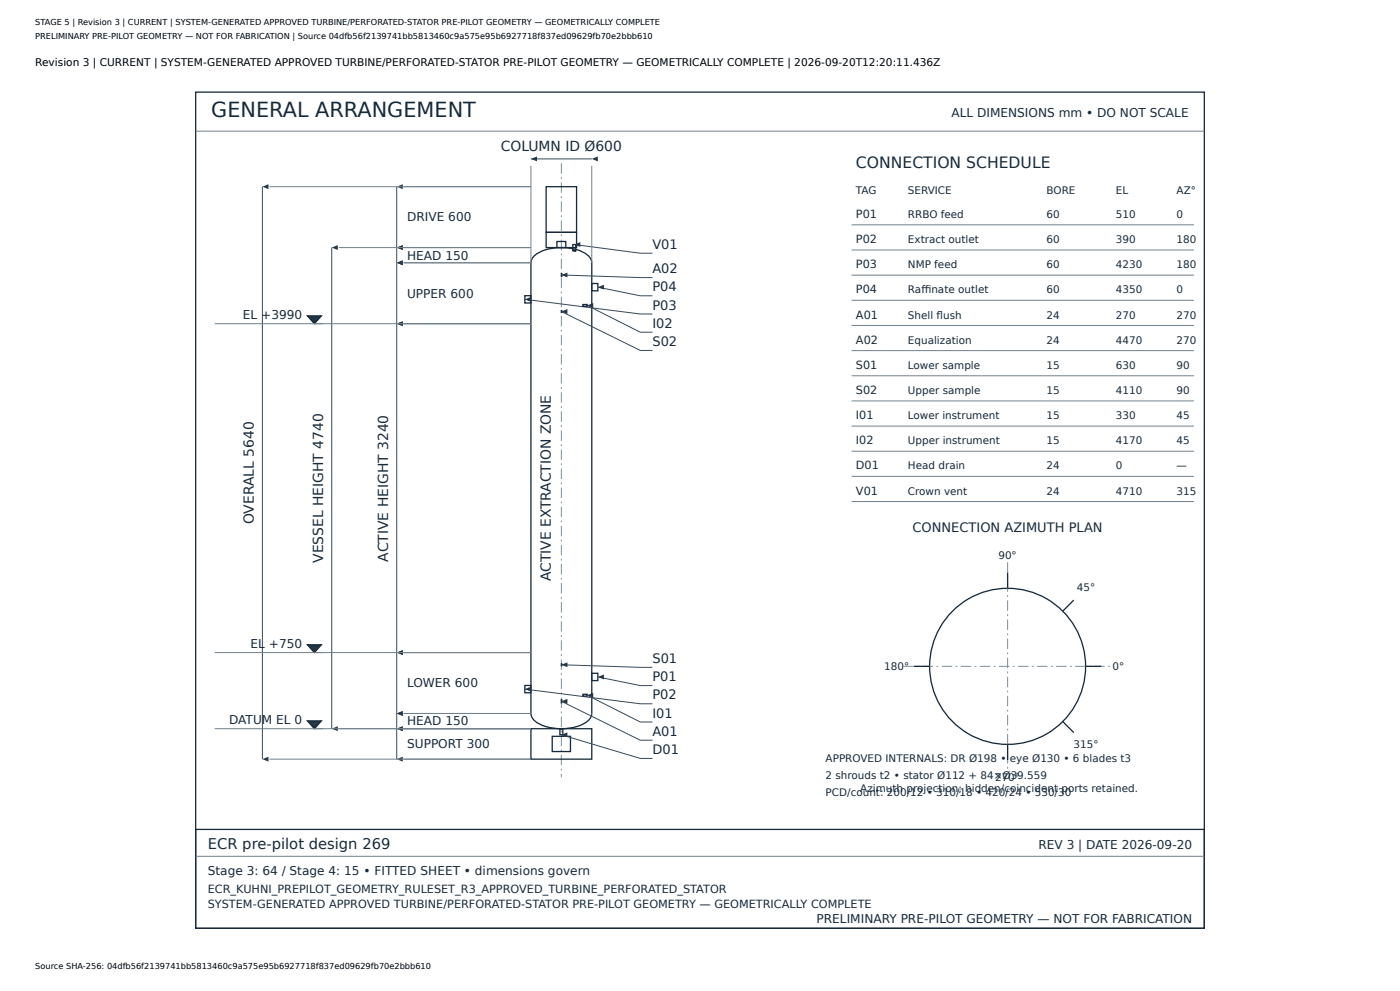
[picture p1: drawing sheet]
<svg xmlns="http://www.w3.org/2000/svg" width="420mm" height="297mm" viewBox="0 0 420 297" stroke-linecap="round" stroke-linejoin="round" font-family="sans-serif">
<defs><g id="words">
<text font-size="6.2" fill="#172a3b" x="63.4" y="35.1">GENERAL ARRANGEMENT</text>
<text font-size="4.7" fill="#172a3b" x="256.8" y="50.2">CONNECTION SCHEDULE</text>
<text font-size="4.4" fill="#172a3b" x="62.3" y="254.3">ECR pre-pilot design 269</text>
<g font-size="4.2" fill="#172a3b">
<text x="150.2" y="45.3">COLUMN ID Ø600</text>
<text x="76.1" y="157.1" transform="rotate(-90 76.1 157.1)">OVERALL 5640</text>
<text x="96.9" y="168.7" transform="rotate(-90 96.9 168.7)">VESSEL HEIGHT 4740</text>
<text x="116.4" y="168.3" transform="rotate(-90 116.4 168.3)">ACTIVE HEIGHT 3240</text>
<text x="165.3" y="174.3" transform="rotate(-90 165.3 174.3)">ACTIVE EXTRACTION ZONE</text>
</g>
<g font-size="3.9" fill="#172a3b">
<text x="195.7" y="74.6">V01</text>
<text x="195.7" y="81.9">A02</text>
<text x="195.7" y="87.4">P04</text>
<text x="195.7" y="92.8">P03</text>
<text x="195.7" y="98.3">I02</text>
<text x="195.7" y="103.7">S02</text>
<text x="273.8" y="159.4">CONNECTION AZIMUTH PLAN</text>
<text x="195.7" y="198.7">S01</text>
<text x="195.7" y="204.2">P01</text>
<text x="195.7" y="209.6">P02</text>
<text x="195.7" y="215.1">I01</text>
<text x="195.7" y="220.5">A01</text>
<text x="195.7" y="226">D01</text>
</g>
<g font-size="3.6" fill="#172a3b">
<text x="285.4" y="35.1">ALL DIMENSIONS mm • DO NOT SCALE</text>
<text x="122.1" y="66.4">DRIVE 600</text>
<text x="122.1" y="77.8">HEAD 150</text>
<text x="122.1" y="89.2">UPPER 600</text>
<text x="72.9" y="95.7">EL +3990</text>
<text x="75.2" y="194.3">EL</text>
<text x="80.7" y="194.3">+750</text>
<text x="122.1" y="206">LOWER 600</text>
<text x="68.7" y="217.1">DATUM EL 0</text>
<text x="122.1" y="217.4">HEAD 150</text>
<text x="122.1" y="224.3">SUPPORT 300</text>
<text x="311.6" y="254.3">REV 3 | DATE 2026-09-20</text>
<text x="62.3" y="262.4">Stage 3: 64 / Stage 4: 15 • FITTED SHEET • dimensions govern</text>
<text x="245" y="276.6">PRELIMINARY PRE-PILOT GEOMETRY — NOT FOR FABRICATION</text>
</g>
<g font-size="3.4" fill="#172a3b">
<text x="256.8" y="65.3">P01</text>
<text x="256.8" y="72.8">P02</text>
<text x="256.8" y="80.4">P03</text>
<text x="256.8" y="87.9">P04</text>
<text x="256.8" y="95.5">A01</text>
<text x="256.8" y="103">A02</text>
<text x="256.8" y="110.5">S01</text>
<text x="256.8" y="118.1">S02</text>
<text x="256.8" y="125.6">I01</text>
<text x="256.8" y="133.2">I02</text>
<text x="256.8" y="140.7">D01</text>
<text x="256.8" y="148.2">V01</text>
<text x="62.3" y="267.6">ECR_KUHNI_PREPILOT_GEOMETRY_RULESET_R3_APPROVED_TURBINE_PERFORATED_STATOR</text>
<text x="62.3" y="272.2">SYSTEM-GENERATED APPROVED TURBINE/PERFORATED-STATOR PRE-PILOT GEOMETRY — GEOMETRICALLY COMPLETE</text>
</g>
<text font-size="3.2" x="10.6" y="19.9">Revision 3 | CURRENT | SYSTEM-GENERATED APPROVED TURBINE/PERFORATED-STATOR PRE-PILOT GEOMETRY — GEOMETRICALLY COMPLETE | 2026-09-20T12:20:11.436Z</text>
<g font-size="3.1" fill="#172a3b">
<text x="256.8" y="58.3">TAG</text>
<text x="272.4" y="58.3">SERVICE</text>
<text x="314" y="58.3">BORE</text>
<text x="334.8" y="58.3">EL</text>
<text x="353" y="58.3">AZ°</text>
<text x="272.4" y="65.3">RRBO feed</text>
<text x="314" y="65.3">60</text>
<text x="334.8" y="65.3">510</text>
<text x="353" y="65.3">0</text>
<text x="272.4" y="72.8">Extract outlet</text>
<text x="314" y="72.8">60</text>
<text x="334.8" y="72.8">390</text>
<text x="353" y="72.8">180</text>
<text x="272.4" y="80.4">NMP feed</text>
<text x="314" y="80.4">60</text>
<text x="334.8" y="80.4">4230</text>
<text x="353" y="80.4">180</text>
<text x="272.4" y="87.9">Rafnate outlet</text>
<text x="276.4" y="87.9">f</text>
<text x="276.4" y="87.9">i</text>
<text x="314" y="87.9">60</text>
<text x="334.8" y="87.9">4350</text>
<text x="353" y="87.9">0</text>
<text x="272.4" y="95.5">Shell fush</text>
<text x="281" y="95.5">l</text>
<text x="314" y="95.5">24</text>
<text x="334.8" y="95.5">270</text>
<text x="353" y="95.5">270</text>
<text x="272.4" y="103">Equalization</text>
<text x="314" y="103">24</text>
<text x="334.8" y="103">4470</text>
<text x="353" y="103">270</text>
<text x="272.4" y="110.5">Lower sample</text>
<text x="314" y="110.5">15</text>
<text x="334.8" y="110.5">630</text>
<text x="353" y="110.5">90</text>
<text x="272.4" y="118.1">Upper sample</text>
<text x="314" y="118.1">15</text>
<text x="334.8" y="118.1">4110</text>
<text x="353" y="118.1">90</text>
<text x="272.4" y="125.6">Lower instrument</text>
<text x="314" y="125.6">15</text>
<text x="334.8" y="125.6">330</text>
<text x="353" y="125.6">45</text>
<text x="272.4" y="133.2">Upper instrument</text>
<text x="314" y="133.2">15</text>
<text x="334.8" y="133.2">4170</text>
<text x="353" y="133.2">45</text>
<text x="272.4" y="140.7">Head drain</text>
<text x="314" y="140.7">24</text>
<text x="334.8" y="140.7">0</text>
<text x="353" y="140.7">—</text>
<text x="272.4" y="148.2">Crown vent</text>
<text x="314" y="148.2">24</text>
<text x="334.8" y="148.2">4710</text>
<text x="353" y="148.2">315</text>
<text x="299.5" y="167.5">90°</text>
<text x="323" y="177.2">45°</text>
<text x="265.3" y="200.7">180°</text>
<text x="333.8" y="200.7">0°</text>
<text x="322.1" y="224.3">315°</text>
<text x="247.7" y="228.3">APPROVED INTERNALS: DR Ø198 •</text>
<text x="247.7" y="233.5">2 shrouds t2 • stator Ø112 + 84×Ø39.559</text>
<text x="303" y="228.3">eye Ø130 • 6 blades t3</text>
<text x="247.7" y="238.7">PCD/count: 200/12 • 310/18 • 420/24 • 530/30</text>
<text x="258.1" y="237.4">Azimuth projection; hidden/coincident ports retained.</text>
<text x="298.5" y="234">270°</text>
</g>
<g font-size="2.5">
<text x="10.6" y="7.6">STAGE 5 | Revision 3 | CURRENT | SYSTEM-GENERATED APPROVED TURBINE/PERFORATED-STATOR PRE-PILOT GEOMETRY — GEOMETRICALLY COMPLETE</text>
<text x="10.6" y="11.8">PRELIMINARY PRE-PILOT GEOMETRY — NOT FOR FABRICATION | Source 04dfb56f2139741bb5813460c9a575e95b6927718f837ed09629fb70e2bbb610</text>
<text x="10.6" y="290.5">Source SHA-256: 04dfb56f2139741bb5813460c9a575e95b6927718f837ed09629fb70e2bbb610</text>
</g>
</g></defs>
<path d="M159.3 78.8v135zM177.5 78.8v135z" fill="#000" stroke="#172a3b" stroke-width=".39"/>
<path d="M168.4 48.9v184.1z" fill="#000" stroke="#77909d" stroke-width=".3" stroke-dasharray="3.1 1 .5 1" stroke-linecap="butt"/>
<path d="M163.8 55.9h9.2v13.7h-9.2zM159.3 78.8a5.2 5.2 0 0 1 4.5-4 15.2 15.2 0 0 1 12.5 1.7 3.1 3.1 0 0 1 1.2 2.3M163.8 69.6h9.2v4.6h-9.2zM167.1 72.4h2.6v1.8h-2.6zM171.8 73.3h.9v1.8h-.9zM171.8 75l.9 .2zM159.3 218.4h18.2v9.1h-18.2zM159.3 213.8a5.2 5.2 0 0 0 4.5 4 15.2 15.2 0 0 0 12.5-1.7 3.1 3.1 0 0 0 1.2-2.3M165.7 220.7h5.4v4.5h-5.4z" fill="none" stroke="#172a3b" stroke-width=".39"/>
<path d="M172.3 73.3l19.8 2.6h3.6" fill="none" stroke="#344b5e" stroke-width=".3"/>
<path d="M172.3 73.3l1.8-.7v1.4z" fill="#243444"/>
<path d="M168.4 82l.1 .8z" fill="none" stroke="#172a3b" stroke-width=".39"/>
<path d="M168.4 82.4l27.3 .8" fill="none" stroke="#344b5e" stroke-width=".3"/>
<path d="M168.4 82.4l1.8-.7v1.4z" fill="#243444"/>
<path d="M177.5 85h1.9v2.2h-1.9z" fill="none" stroke="#172a3b" stroke-width=".39"/>
<path d="M179.4 86.1l12.7 2.6h3.6" fill="none" stroke="#344b5e" stroke-width=".3"/>
<path d="M179.4 86.1l1.8-.8v1.5z" fill="#243444"/>
<path d="M157.5 88.6h1.8v2.2h-1.8z" fill="none" stroke="#172a3b" stroke-width=".39"/>
<path d="M157.5 89.7l34.6 4.4h3.6" fill="none" stroke="#344b5e" stroke-width=".3"/>
<path d="M157.5 89.7l1.8-.7v1.4z" fill="#243444"/>
<path d="M174.9 91.3h1.3v.5h-1.3z" fill="none" stroke="#172a3b" stroke-width=".39"/>
<path d="M176.2 91.5l15.9 8.1h3.6" fill="none" stroke="#344b5e" stroke-width=".3"/>
<path d="M176.2 91.5l1.8-.7v1.5z" fill="#243444"/>
<path d="M168.4 93.1l.1 .5z" fill="none" stroke="#172a3b" stroke-width=".39"/>
<path d="M168.4 93.4l23.7 11.6h3.6" fill="none" stroke="#344b5e" stroke-width=".3"/>
<path d="M168.4 93.4l1.8-.8v1.5z" fill="#243444"/>
<path d="M168.4 199l.1 .5z" fill="none" stroke="#172a3b" stroke-width=".39"/>
<path d="M168.4 199.2l27.3 .8" fill="none" stroke="#344b5e" stroke-width=".3"/>
<path d="M168.4 199.2l1.8-.7v1.5z" fill="#243444"/>
<path d="M177.5 201.8h1.9v2.2h-1.9z" fill="none" stroke="#172a3b" stroke-width=".39"/>
<path d="M179.4 202.9l12.7 2.6h3.6" fill="none" stroke="#344b5e" stroke-width=".3"/>
<path d="M179.4 202.9l1.8-.8v1.5z" fill="#243444"/>
<path d="M157.5 205.4h1.8v2.2h-1.8z" fill="none" stroke="#172a3b" stroke-width=".39"/>
<path d="M157.5 206.5l34.6 4.4h3.6" fill="none" stroke="#344b5e" stroke-width=".3"/>
<path d="M157.5 206.5l1.8-.7v1.5z" fill="#243444"/>
<path d="M174.9 208.1h1.3v.5h-1.3z" fill="none" stroke="#172a3b" stroke-width=".39"/>
<path d="M176.2 208.4l15.9 8h3.6" fill="none" stroke="#344b5e" stroke-width=".3"/>
<path d="M176.2 208.4l1.8-.8v1.5z" fill="#243444"/>
<path d="M168.4 209.7l.1 .9z" fill="none" stroke="#172a3b" stroke-width=".39"/>
<path d="M168.4 210.2l23.7 11.6h3.6" fill="none" stroke="#344b5e" stroke-width=".3"/>
<path d="M168.4 210.2l1.8-.7v1.4z" fill="#243444"/>
<path d="M168 218.4h.8v1.8h-.8zM168 218.4h.8z" fill="none" stroke="#172a3b" stroke-width=".39"/>
<path d="M168.4 220.2l23.7 7.1h3.6" fill="none" stroke="#344b5e" stroke-width=".3"/>
<path d="M168.4 220.2l1.8-.7v1.4z" fill="#243444"/>
<path d="M159.3 49.7v29.1zM177.5 49.7v29.1z" fill="#000" stroke="#70818e" stroke-width=".3"/>
<path d="M159.3 47.6h18.2" fill="none" stroke="#344b5e" stroke-width=".3"/>
<g fill="#243444">
<path d="M159.3 47.6l1.8-.7v1.5z"/>
<path d="M177.5 47.6l1.9-.7v1.5z"/>
</g>
<path d="M121.1 218.4h38.2zM121.1 227.5h38.2z" fill="#000" stroke="#70818e" stroke-width=".3"/>
<path d="M119 218.4v9.1" fill="none" stroke="#344b5e" stroke-width=".3"/>
<g fill="#243444">
<path d="M119 218.4l1.8-.7v1.4z"/>
<path d="M119 227.5l1.8-.7v1.4z"/>
</g>
<path d="M121.1 213.8h38.2zM121.1 218.4h38.2z" fill="#000" stroke="#70818e" stroke-width=".3"/>
<path d="M119 213.8v4.6" fill="none" stroke="#344b5e" stroke-width=".3"/>
<g fill="#243444">
<path d="M119 213.8l1.8-.7v1.5z"/>
<path d="M119 218.4l1.8-.7v1.4z"/>
</g>
<path d="M121.1 195.6h38.2zM121.1 213.8h38.2z" fill="#000" stroke="#70818e" stroke-width=".3"/>
<path d="M119 195.6v18.2" fill="none" stroke="#344b5e" stroke-width=".3"/>
<g fill="#243444">
<path d="M119 195.6l1.8-.8v1.5z"/>
<path d="M119 213.8l1.8-.7v1.5z"/>
</g>
<path d="M121.1 97h38.2zM121.1 195.6h38.2z" fill="#000" stroke="#70818e" stroke-width=".3"/>
<path d="M119 97v98.6" fill="none" stroke="#344b5e" stroke-width=".3"/>
<g fill="#243444">
<path d="M119 97l1.8-.7v1.4z"/>
<path d="M119 195.6l1.8-.8v1.5z"/>
</g>
<path d="M121.1 78.8h38.2zM121.1 97h38.2z" fill="#000" stroke="#70818e" stroke-width=".3"/>
<path d="M119 78.8v18.2" fill="none" stroke="#344b5e" stroke-width=".3"/>
<g fill="#243444">
<path d="M119 78.8l1.8-.8v1.5z"/>
<path d="M119 97l1.8-.7v1.4z"/>
</g>
<path d="M121.1 74.2h38.2zM121.1 78.8h38.2z" fill="#000" stroke="#70818e" stroke-width=".3"/>
<path d="M119 74.2v4.6" fill="none" stroke="#344b5e" stroke-width=".3"/>
<g fill="#243444">
<path d="M119 74.2l1.8-.7v1.4z"/>
<path d="M119 78.8l1.8-.8v1.5z"/>
</g>
<path d="M121.1 55.9h38.2zM121.1 74.2h38.2z" fill="#000" stroke="#70818e" stroke-width=".3"/>
<path d="M119 55.9v18.3" fill="none" stroke="#344b5e" stroke-width=".3"/>
<g fill="#243444">
<path d="M119 55.9l1.8-.7v1.5z"/>
<path d="M119 74.2l1.8-.7v1.4z"/>
</g>
<path d="M101.6 74.2h57.7zM101.6 218.4h57.7z" fill="#000" stroke="#70818e" stroke-width=".3"/>
<path d="M99.5 74.2v144.2" fill="none" stroke="#344b5e" stroke-width=".3"/>
<g fill="#243444">
<path d="M99.5 74.2l1.8-.7v1.4z"/>
<path d="M99.5 218.4l1.8-.7v1.4z"/>
</g>
<path d="M80.8 55.9h78.5zM80.8 227.5h78.5z" fill="#000" stroke="#70818e" stroke-width=".3"/>
<path d="M78.7 55.9v171.6" fill="none" stroke="#344b5e" stroke-width=".3"/>
<g fill="#243444">
<path d="M78.7 55.9l1.8-.7v1.5z"/>
<path d="M78.7 227.5l1.8-.7v1.4z"/>
</g>
<path d="M94.3 218.4h65z" fill="#000" stroke="#70818e" stroke-width=".3"/>
<path d="M92.2 216.1h4.2l-2.1 2.3z" fill="#243444" stroke="#172a3b" stroke-width=".39"/>
<path d="M94.3 195.6h65zM64.4 218.4h32.5z" fill="#000" stroke="#70818e" stroke-width=".3"/>
<path d="M92.2 193.2h4.2l-2.1 2.4z" fill="#243444" stroke="#172a3b" stroke-width=".39"/>
<path d="M94.3 97h65zM64.4 195.6h32.5z" fill="#000" stroke="#70818e" stroke-width=".3"/>
<path d="M92.2 94.7h4.2l-2.1 2.3z" fill="#243444" stroke="#172a3b" stroke-width=".39"/>
<g fill="#000" stroke="#70818e" stroke-width=".3">
<path d="M58.7 39.3h302.6zM255.5 67.4h102.7zM255.5 74.9h102.7zM64.4 97h32.5zM255.5 82.5h102.7zM255.5 90h102.7zM255.5 97.5h102.7zM255.5 105.1h102.7zM255.5 112.6h102.7zM255.5 120.2h102.7zM255.5 127.7h102.7zM255.5 135.2h102.7z"/>
<path d="M255.5 142.8h102.7zM255.5 150.3h102.7zM58.7 256.6h302.6z"/>
</g>
<g fill="none" stroke="#172a3b" stroke-width=".39">
<path d="M58.7 27.6h302.6v250.6h-302.6zM58.7 248.6h302.6v29.6h-302.6z"/>
<circle cx="302.3" cy="199.7" r="23.4"/>
</g>
<path d="M302.3 168.5v62.4zM271.1 199.7h62.4z" fill="#000" stroke="#77909d" stroke-width=".3" stroke-dasharray="3.1 1 .5 1" stroke-linecap="butt"/>
<path d="M302.3 171.6v4.7zM274.2 199.7h4.7zM318.8 183.2l3.3-3.4zM325.7 199.7h4.7zM318.8 216.2l3.3 3.4zM302.3 223.1v4.7z" fill="#000" stroke="#172a3b" stroke-width=".39"/>
<use href="#words"/>
</svg>
